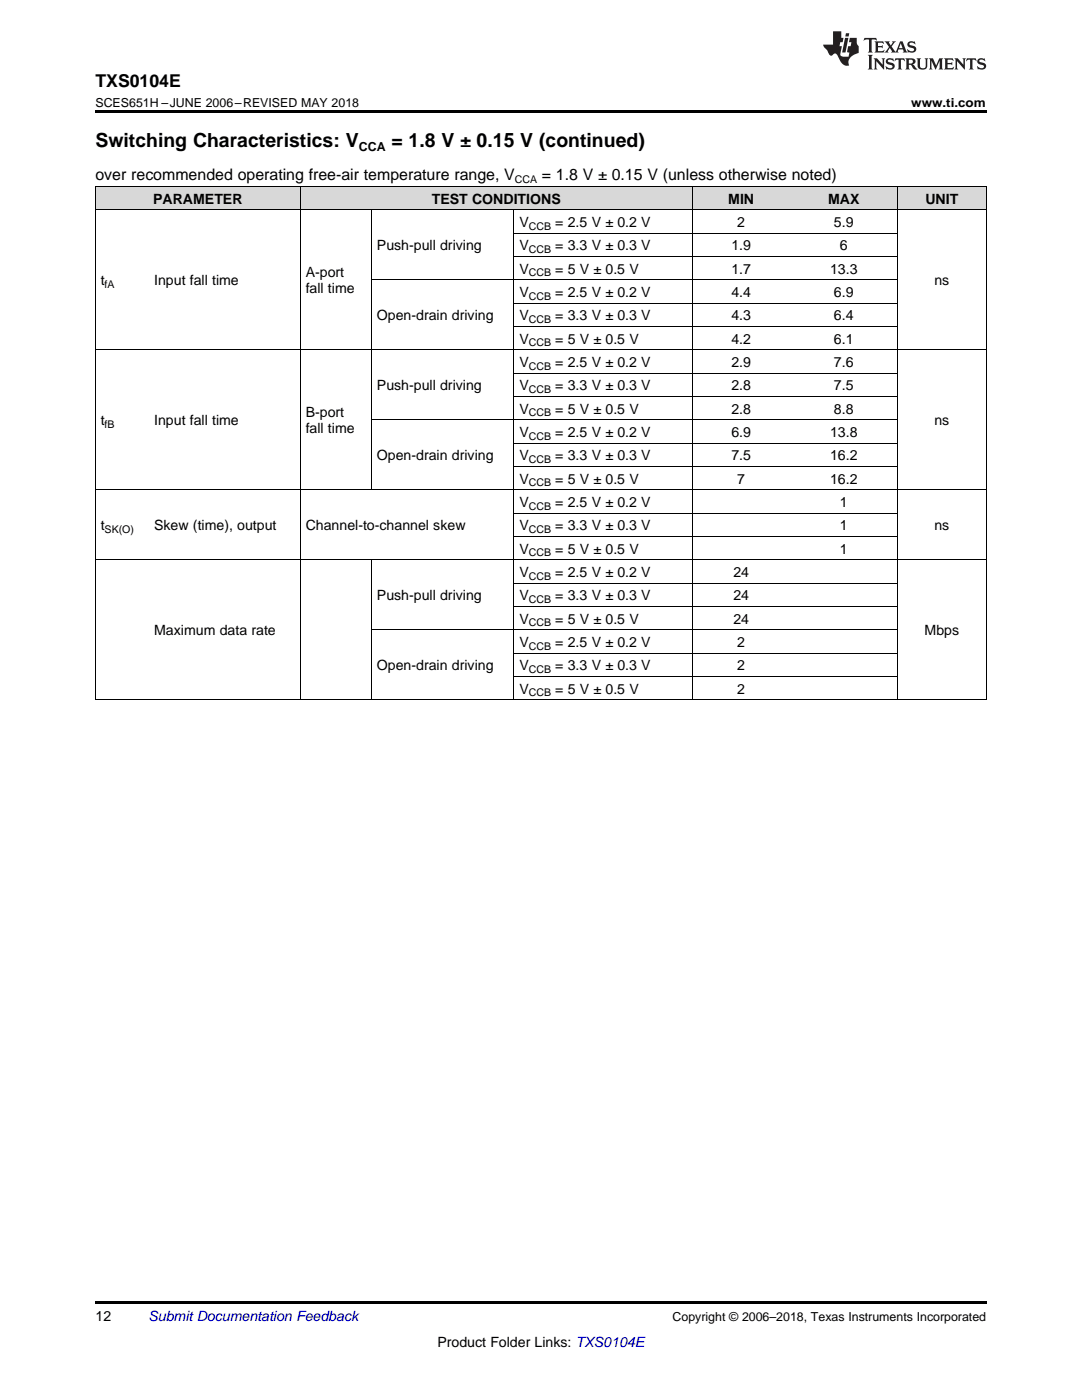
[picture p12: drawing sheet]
<svg xmlns="http://www.w3.org/2000/svg" width="216mm" height="279mm" viewBox="0 0 216 279" stroke-linecap="round" stroke-linejoin="round" font-family="sans-serif">
<defs><g id="words">
<g font-size="3.9">
<text x="19" y="29.3">Switching Characteristics: V</text>
<text x="78.1" y="29.3">= 1.8 V ± 0.15 V (continued)</text>
</g>
<text font-size="3.5" x="19" y="17.3">TXS0104E</text>
<g font-size="3.2">
<text x="19" y="36">over recommended operating free-air temperature range, V</text>
<text x="108.1" y="36">= 1.8 V ± 0.15 V (unless otherwise noted)</text>
</g>
<g font-size="2.8">
<text x="30.6" y="40.6">PARAMETER</text>
<text x="86.1" y="40.6">TEST CONDITIONS</text>
<text x="145.3" y="40.6">MIN</text>
<text x="165.2" y="40.6">MAX</text>
<text x="184.6" y="40.6">UNIT</text>
<text x="103.6" y="45.3">V</text>
<text x="110.8" y="45.3">= 2.5 V ± 0.2 V</text>
<text x="147.1" y="45.3">2</text>
<text x="166.4" y="45.3">5.9</text>
<text x="75.2" y="50">Push-pull driving</text>
<text x="103.6" y="50">V</text>
<text x="110.8" y="50">= 3.3 V ± 0.3 V</text>
<text x="145.9" y="50">1.9</text>
<text x="167.6" y="50">6</text>
<text x="20.1" y="56.9">t</text>
<text x="30.8" y="56.9">Input fall time</text>
<text x="61" y="55.4">A-port</text>
<text x="61" y="58.5">fall time</text>
<text x="103.6" y="54.6">V</text>
<text x="103.6" y="59.3">V</text>
<text x="110.8" y="54.6">= 5 V ± 0.5 V</text>
<text x="110.8" y="59.3">= 2.5 V ± 0.2 V</text>
<text x="145.9" y="54.6">1.7</text>
<text x="145.9" y="59.3">4.4</text>
<text x="165.6" y="54.6">13.3</text>
<text x="166.4" y="59.3">6.9</text>
<text x="186.4" y="56.9">ns</text>
<text x="75.2" y="63.9">Open-drain driving</text>
<text x="103.6" y="63.9">V</text>
<text x="110.8" y="63.9">= 3.3 V ± 0.3 V</text>
<text x="145.9" y="63.9">4.3</text>
<text x="166.4" y="63.9">6.4</text>
<text x="103.6" y="68.6">V</text>
<text x="110.8" y="68.6">= 5 V ± 0.5 V</text>
<text x="145.9" y="68.6">4.2</text>
<text x="166.4" y="68.6">6.1</text>
<text x="75.2" y="77.9">Push-pull driving</text>
<text x="103.6" y="73.2">V</text>
<text x="103.6" y="77.9">V</text>
<text x="110.8" y="73.2">= 2.5 V ± 0.2 V</text>
<text x="110.8" y="77.9">= 3.3 V ± 0.3 V</text>
<text x="145.9" y="73.2">2.9</text>
<text x="145.9" y="77.9">2.8</text>
<text x="166.4" y="73.2">7.6</text>
<text x="166.4" y="77.9">7.5</text>
<text x="61" y="83.3">B-port</text>
<text x="103.6" y="82.5">V</text>
<text x="110.8" y="82.5">= 5 V ± 0.5 V</text>
<text x="145.9" y="82.5">2.8</text>
<text x="166.4" y="82.5">8.8</text>
<text x="20.1" y="84.9">t</text>
<text x="30.8" y="84.9">Input fall time</text>
<text x="61" y="86.5">fall time</text>
<text x="103.6" y="87.2">V</text>
<text x="110.8" y="87.2">= 2.5 V ± 0.2 V</text>
<text x="145.9" y="87.2">6.9</text>
<text x="165.6" y="87.2">13.8</text>
<text x="186.4" y="84.9">ns</text>
<text x="75.2" y="91.9">Open-drain driving</text>
<text x="103.6" y="91.9">V</text>
<text x="110.8" y="91.9">= 3.3 V ± 0.3 V</text>
<text x="145.9" y="91.9">7.5</text>
<text x="165.6" y="91.9">16.2</text>
<text x="103.6" y="96.5">V</text>
<text x="103.6" y="101.2">V</text>
<text x="110.8" y="96.5">= 5 V ± 0.5 V</text>
<text x="110.8" y="101.2">= 2.5 V ± 0.2 V</text>
<text x="147.1" y="96.5">7</text>
<text x="165.6" y="96.5">16.2</text>
<text x="167.6" y="101.2">1</text>
<text x="20.1" y="105.8">t</text>
<text x="30.8" y="105.8">Skew (time), output</text>
<text x="61" y="105.8">Channel-to-channel skew</text>
<text x="103.6" y="105.8">V</text>
<text x="110.8" y="105.8">= 3.3 V ± 0.3 V</text>
<text x="167.6" y="105.8">1</text>
<text x="186.4" y="105.8">ns</text>
<text x="103.6" y="110.5">V</text>
<text x="110.8" y="110.5">= 5 V ± 0.5 V</text>
<text x="167.6" y="110.5">1</text>
<text x="75.2" y="119.8">Push-pull driving</text>
<text x="103.6" y="115.1">V</text>
<text x="103.6" y="119.8">V</text>
<text x="110.8" y="115.1">= 2.5 V ± 0.2 V</text>
<text x="110.8" y="119.8">= 3.3 V ± 0.3 V</text>
<text x="146.3" y="115.1">24</text>
<text x="146.3" y="119.8">24</text>
<text x="103.6" y="124.5">V</text>
<text x="110.8" y="124.5">= 5 V ± 0.5 V</text>
<text x="146.3" y="124.5">24</text>
<text x="30.8" y="126.8">Maximum data rate</text>
<text x="103.6" y="129.1">V</text>
<text x="110.8" y="129.1">= 2.5 V ± 0.2 V</text>
<text x="147.1" y="129.1">2</text>
<text x="184.5" y="126.8">Mbps</text>
<text x="75.2" y="133.8">Open-drain driving</text>
<text x="103.6" y="133.8">V</text>
<text x="110.8" y="133.8">= 3.3 V ± 0.3 V</text>
<text x="147.1" y="133.8">2</text>
<text x="103.6" y="138.4">V</text>
<text x="110.8" y="138.4">= 5 V ± 0.5 V</text>
<text x="147.1" y="138.4">2</text>
<text x="19" y="263.6">12</text>
<text x="87.3" y="268.9">Product Folder Links: TXS0104E</text>
</g>
<text font-size="2.8" fill="#0000c8" x="29.6" y="263.6">Submit Documentation Feedback</text>
<g font-size="2.5">
<text x="19" y="21.4">SCES651H –JUNE 2006–REVISED MAY 2018</text>
<text x="181.8" y="21.4">www.ti.com</text>
<text x="71.6" y="30.1">CCA</text>
<text x="134.2" y="263.6">Copyright © 2006–2018, Texas Instruments Incorporated</text>
</g>
<g font-size="2.1">
<text x="102.7" y="36.6">CCA</text>
<text x="105.5" y="45.9">CCB</text>
<text x="105.5" y="50.5">CCB</text>
<text x="20.9" y="57.5">fA</text>
<text x="105.5" y="55.2">CCB</text>
<text x="105.5" y="59.8">CCB</text>
<text x="105.5" y="64.5">CCB</text>
<text x="105.5" y="69.1">CCB</text>
<text x="105.5" y="73.8">CCB</text>
<text x="105.5" y="78.5">CCB</text>
<text x="105.5" y="83.1">CCB</text>
<text x="20.9" y="85.4">fB</text>
<text x="105.5" y="87.8">CCB</text>
<text x="105.5" y="92.4">CCB</text>
<text x="105.5" y="97.1">CCB</text>
<text x="105.5" y="101.7">CCB</text>
<text x="20.9" y="106.4">SK(O)</text>
<text x="105.5" y="106.4">CCB</text>
<text x="105.5" y="111.1">CCB</text>
<text x="105.5" y="115.7">CCB</text>
<text x="105.5" y="120.4">CCB</text>
<text x="105.5" y="125">CCB</text>
<text x="105.5" y="129.7">CCB</text>
<text x="105.5" y="134.3">CCB</text>
<text x="105.5" y="139">CCB</text>
</g>
</g></defs>
<g fill="#d8d8d8">
<path d="M19 37.3h10.7v4.6h-10.7z"/>
<path d="M29.7 37.3h30.2v4.6h-30.2z"/>
<path d="M59.9 37.3h14.3v4.6h-14.3z"/>
<path d="M74.2 37.3h28.4v4.6h-28.4z"/>
<path d="M102.6 37.3h35.5v4.6h-35.5z"/>
<path d="M138.1 37.3h19.6v4.6h-19.6z"/>
<path d="M157.7 37.3h21.4v4.6h-21.4z"/>
<path d="M179.1 37.3h17.7v4.6h-17.7z"/>
</g>
<path d="M19 22h177.8v.5h-177.8zM19 259.7h177.8v.5h-177.8z" fill="#000"/>
<g fill="none" stroke="#000" stroke-width=".2">
<path d="M19 37.2h177.8M19.1 37.2v102.5M59.9 37.2v102.5M138.1 37.2v102.5M179 37.2v102.5M196.8 37.2v102.5M19 41.9h177.8M74.1 41.9v55.9M74.2 55.8h104.8M102.5 41.9v97.8M102.6 51.2h76.4M102.6 46.5h76.4"/>
<path d="M19 69.8h177.8M102.6 79.1h76.4M102.6 74.5h76.4M102.6 65.1h76.4M102.6 60.5h76.4M19 97.7h177.8M74.2 83.8h104.8M102.6 93.1h76.4M102.6 88.4h76.4M19 111.7h177.8M74.1 111.7v28M102.6 116.4h76.4"/>
<path d="M102.6 107.1h76.4M102.6 102.4h76.4M19 139.6h177.8M74.2 125.7h104.8M102.6 135h76.4M102.6 130.3h76.4M102.6 121h76.4"/>
</g>
<g fill="#231f20">
<path d="M172.5 7.6l-.1 .5 .4-.2h.6v.1v2.1l-.2 .4h.9l-.2-.4v-2.1l.1-.1h.5l.5 .2-.2-.5zM174.5 8.3l.2 .3v1.5l-.2 .4h1.8l.2-.6a1.04 1.04 0 0 1-1.3 .2v-.7h.6l.3 .2v-.6l-.3 .2h-.6v-.6l.8-.1 .4 .3-.2-.5zM176.5 8.3l.9 1.1-.9 1.1h.8l-.2-.2 .4-.7 .5 .7-.2 .2h1.5l-.2-.2 .2-.4h.9l.1 .4-.2 .2h1l-.3-.3-.7-1.9h-.5l-.9 2-.8-1 .9-1h-.8l.1 .3-.4 .5-.3-.6 .1-.2zM179.7 8.6l.4 1h-.7zM181.3 8.4a.63 .63 0 0 0-.2 .7 .63 .63 0 0 0 .6 .4l.6 .2 .1 .2a.75 .75 0 0 1-.7 .4 .75 .75 0 0 1-.6-.5l.1 .7 .1-.1a1.11 1.11 0 0 0 1.5-.6 1.13 1.13 0 0 0-1.2-.8l-.1-.4a1.04 1.04 0 0 1 1.2 .2l-.2-.5-.2 .1-.4-.2zM173.2 10.9l.2 .4v2.2l-.2 .4h1l-.3-.4v-2.2l.3-.4zM174.3 11.6l.3 .4v1.5l-.3 .4h.8l-.2-.4v-1.3l1.5 1.7v-1.9l.2-.4h-.7l.2 .4v.9l-1.1-1.3zM177 11.8a.62 .62 0 0 0-.2 .7 .62 .62 0 0 0 .6 .4l.6 .1 .1 .3a.76 .76 0 0 1-.7 .3 .76 .76 0 0 1-.7-.4l.2 .7 .1-.1a1.11 1.11 0 0 0 1.5-.6 1.13 1.13 0 0 0-1.2-.8l-.1-.4a1.04 1.04 0 0 1 1.2 .2l-.2-.6-.2 .1-.5-.1zM178.7 11.6l-.2 .6a.61 .61 0 0 1 .8-.3v1.6l-.2 .4h.9l-.2-.4v-1.6a.63 .63 0 0 1 .7 .3l-.1-.6zM180.6 11.6l.3 .4v1.5l-.3 .4h1l-.2-.2-.1-.8 .6 .2a.76 .76 0 0 0 1.2 .7l-1-1a.58 .58 0 0 0 .6-.5 .58 .58 0 0 0-.5-.6zM181.4 11.9h.1a.45 .45 0 0 1 .5 .1 .45 .45 0 0 1 .1 .5l-.8 .2zM182.9 11.6l.2 .2a2.17 2.17 0 0 0 .3 1.9 .99 .99 0 0 0 1.6-.6v-1.1l.2-.4h-.7l.2 .2a1.92 1.92 0 0 1-.2 1.8 .6 .6 0 0 1-.9-.5v-1.1l.2-.4zM185.4 11.6l.2 .4v1.5l-.2 .4h.7l-.2-.4v-1.4l.8 1.8 .8-1.8v1.4l-.2 .4h.9l-.2-.4v-1.5l.2-.4h-.8l-.6 1.5-.6-1.5zM188.4 11.6l.2 .4v1.5l-.2 .4h1.8l.1-.6a1.04 1.04 0 0 1-1.2 .1v-.6h.5l.4 .2v-.6l-.4 .2h-.5v-.7h.8l.3 .3-.1-.6zM190.5 11.6l.2 .4v1.5l-.2 .4h.7l-.2-.4v-1.3l1.5 1.7v-1.9l.2-.4h-.7l.2 .4v.9l-1.1-1.3zM192.9 11.6l-.1 .6a.61 .61 0 0 1 .7-.3l.1 1.6-.3 .4h1l-.3-.4 .1-1.6a.63 .63 0 0 1 .7 .3l-.1-.6zM195.2 11.8a.62 .62 0 0 0-.2 .7 .62 .62 0 0 0 .6 .4l.6 .1 .1 .3a.76 .76 0 0 1-.7 .3 .76 .76 0 0 1-.6-.4l.1 .7 .1-.1a1.11 1.11 0 0 0 1.6-.6 1.13 1.13 0 0 0-1.3-.8l-.1-.4a1.04 1.04 0 0 1 1.2 .2l-.1-.6-.2 .1-.5-.1z"/>
<path d="M166.2 6.3v2.6h-1.9v.4l.8 .9a.91 .91 0 0 0 1 .8 .56 .56 0 0 1 .5-.3 .56 .56 0 0 1 .5 .3l.4 .8a1.53 1.53 0 0 0 1.9 1.2 1.54 1.54 0 0 1 1-2.1l.9-.3v-1.4a1.52 1.52 0 0 1-.4-1.6h-1.3l-.2 .8h.5l-.2 .8h-.5l-.1 1v.2l.4 .1-.2 .8a1.93 1.93 0 0 1-1.6-.3l.3-1.8h-.5l.2-.8h.4l.2-.8h-.4v-1.3zM168.6 7.6l-.6 2.9h.7l.6-2.9zM168.8 6.6l-.1 .7h.6l.2-.7z"/>
</g>
<use href="#words"/>
</svg>
